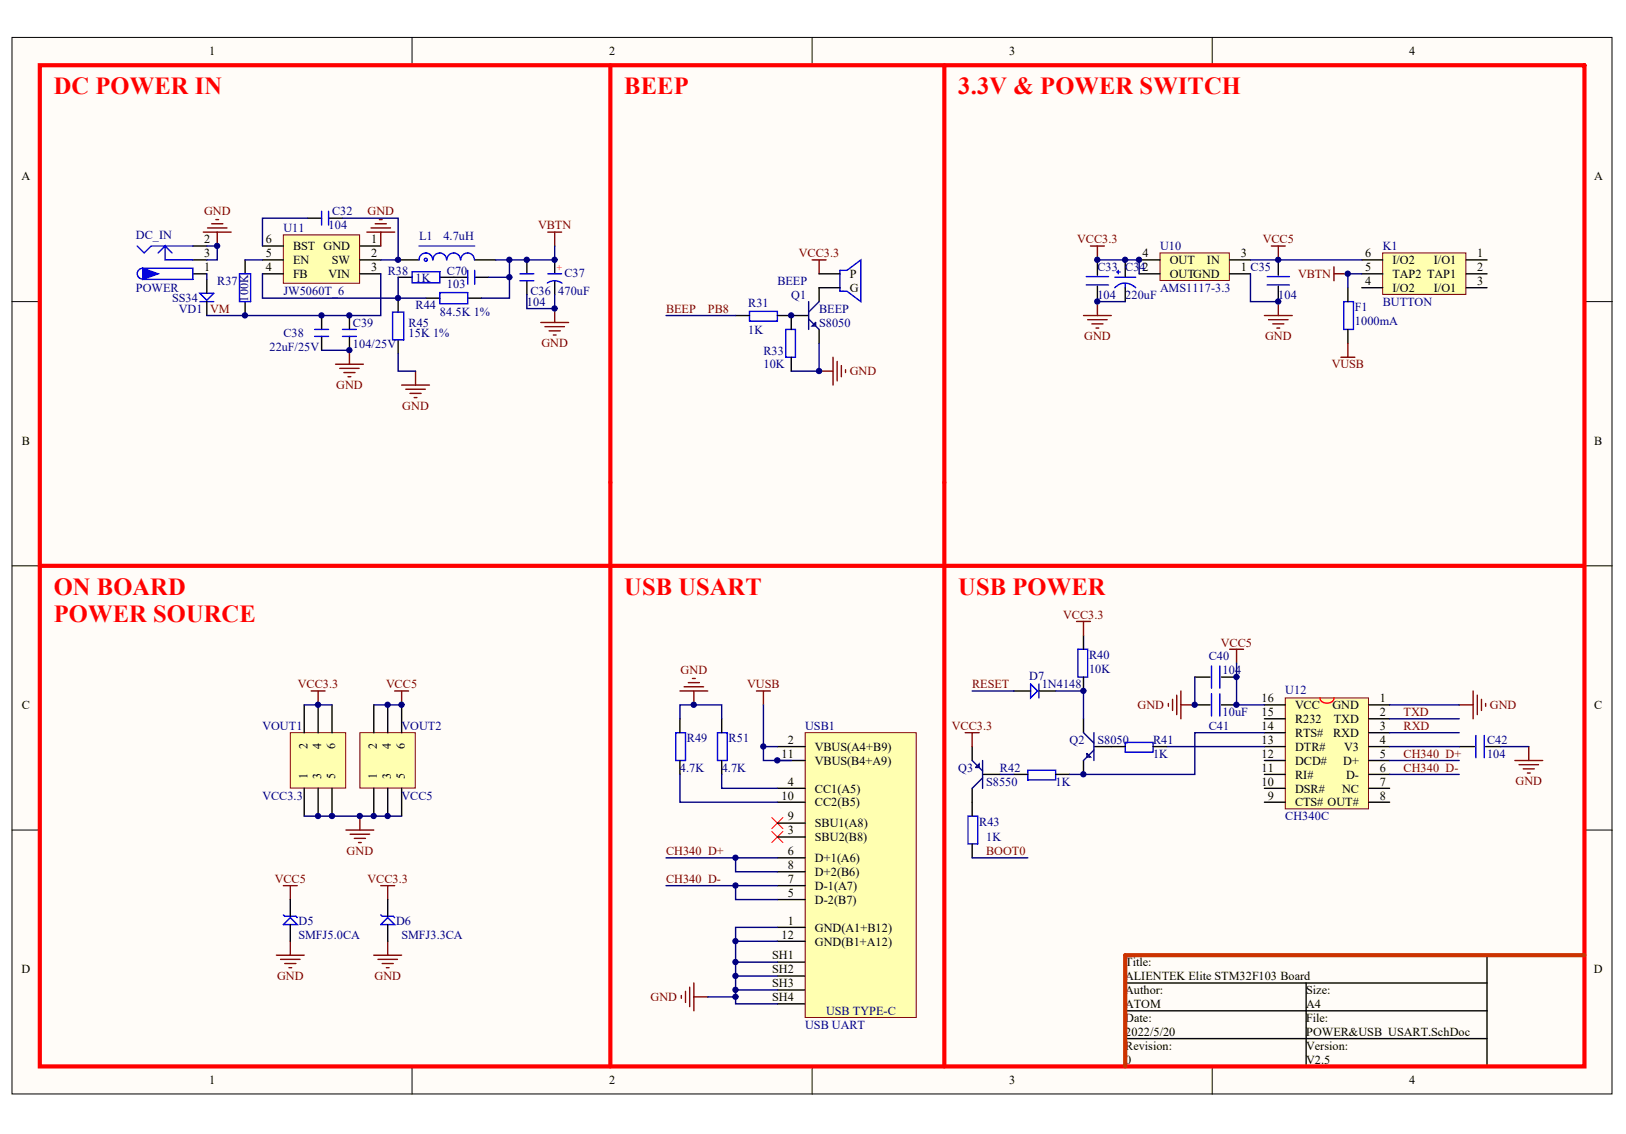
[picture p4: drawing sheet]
<svg xmlns="http://www.w3.org/2000/svg" width="287mm" height="200mm" viewBox="0 0 287 200" stroke-linecap="round" stroke-linejoin="round" font-family="sans-serif">
<defs><g id="words">
<g font-size="4.3" fill="#f00">
<text x="9.5" y="16.6">DC POWER IN</text>
<text x="110.1" y="16.6">BEEP</text>
<text x="169" y="16.6">3.3V &amp; POWER SWITCH</text>
<text x="9.5" y="104.9">ON BOARD</text>
<text x="110.1" y="104.9">USB USART</text>
<text x="169" y="104.9">USB POWER</text>
<text x="9.5" y="109.8">POWER SOURCE</text>
</g>
<g font-size="2.2">
<text x="36.9" y="9.8">1</text>
<text x="107.4" y="9.8">2</text>
<text x="178" y="9.8">3</text>
<text x="248.6" y="9.8">4</text>
<text x="3.8" y="31.8">A</text>
<text x="281.2" y="31.8">A</text>
<text x="36" y="47.8">1</text>
<text x="36" y="42.9">2</text>
<text x="36" y="45.4">3</text>
<text x="46.9" y="47.8">4</text>
<text x="46.9" y="45.4">5</text>
<text x="46.9" y="42.9">6</text>
<text x="51.7" y="46.6">EN</text>
<text x="51.7" y="44.1">BST GND</text>
<text x="58.5" y="46.6">SW</text>
<text x="65.4" y="42.9">1</text>
<text x="65.4" y="45.4">2</text>
<text x="65.4" y="47.8">3</text>
<text x="201.5" y="45.4">4</text>
<text x="206.3" y="46.6">OUT</text>
<text x="212.9" y="46.6">IN</text>
<text x="218.9" y="47.8">1 C35</text>
<text x="218.9" y="45.4">3</text>
<text x="240.8" y="47.8">5</text>
<text x="240.8" y="45.4">6</text>
<text x="245.6" y="46.6">I/O2</text>
<text x="252.9" y="46.6">I/O1</text>
<text x="260.6" y="45.4">1</text>
<text x="260.6" y="47.8">2</text>
<text x="51.7" y="49">FB</text>
<text x="58" y="49">VIN</text>
<text x="149.9" y="49">P</text>
<text x="149.9" y="51.5">G</text>
<text x="206.3" y="49">OUTGND</text>
<text x="240.8" y="50.3">4</text>
<text x="245.6" y="51.5">I/O2</text>
<text x="245.6" y="49">TAP2 TAP1</text>
<text x="252.9" y="51.5">I/O1</text>
<text x="260.6" y="50.3">3</text>
<text x="3.9" y="78.4">B</text>
<text x="281.2" y="78.4">B</text>
<text x="3.9" y="125">C</text>
<text x="222.5" y="123.9">16</text>
<text x="228.4" y="125.1">VCC</text>
<text x="235" y="125.1">GND</text>
<text x="243.4" y="123.9">1</text>
<text x="281.2" y="125">C</text>
<text x="139" y="131.2">2</text>
<text x="222.5" y="131.2">13</text>
<text x="222.5" y="128.8">14</text>
<text x="222.5" y="126.3">15</text>
<text x="228.4" y="130">RTS#</text>
<text x="228.4" y="127.5">R232</text>
<text x="235.1" y="130">RXD</text>
<text x="235.3" y="127.5">TXD</text>
<text x="243.4" y="126.3">2</text>
<text x="243.4" y="128.8">3</text>
<text x="243.4" y="131.2">4</text>
<text x="137.9" y="133.7">11</text>
<text x="143.7" y="132.4">VBUS(A4+B9)</text>
<text x="143.7" y="134.9">VBUS(B4+A9)</text>
<text x="222.5" y="136.1">11</text>
<text x="222.5" y="133.7">12</text>
<text x="228.4" y="137.3">RI#</text>
<text x="228.4" y="134.9">DCD#</text>
<text x="228.4" y="132.4">DTR#</text>
<text x="236.9" y="134.9">D+</text>
<text x="237.1" y="132.4">V3</text>
<text x="237.4" y="137.3">D-</text>
<text x="243.4" y="133.7">5</text>
<text x="243.4" y="136.1">6</text>
<text x="137.9" y="141">10</text>
<text x="139" y="138.6">4</text>
<text x="143.7" y="139.8">CC1(A5)</text>
<text x="143.7" y="142.2">CC2(B5)</text>
<text x="222.5" y="138.6">10</text>
<text x="223.6" y="141">9</text>
<text x="228.4" y="142.2">CTS# OUT#</text>
<text x="228.4" y="139.8">DSR#</text>
<text x="236.7" y="139.8">NC</text>
<text x="243.4" y="138.6">7</text>
<text x="243.4" y="141">8</text>
<text x="139" y="147.2">3</text>
<text x="139" y="144.7">9</text>
<text x="143.7" y="148.4">SBU2(B8)</text>
<text x="143.7" y="145.9">SBU1(A8)</text>
<text x="139" y="150.8">6</text>
<text x="139" y="155.7">7</text>
<text x="139" y="153.3">8</text>
<text x="143.7" y="152.1">D+1(A6)</text>
<text x="143.7" y="154.5">D+2(B6)</text>
<text x="139" y="158.2">5</text>
<text x="143.7" y="159.4">D-2(B7)</text>
<text x="143.7" y="157">D-1(A7)</text>
<text x="137.9" y="165.6">12</text>
<text x="139" y="163.1">1</text>
<text x="143.7" y="164.3">GND(A1+B12)</text>
<text x="143.7" y="166.8">GND(B1+A12)</text>
<text x="3.8" y="171.6">D</text>
<text x="136.2" y="171.7">SH2</text>
<text x="136.2" y="169.2">SH1</text>
<text x="198.5" y="170.5">Title:</text>
<text x="198.5" y="172.9">ALIENTEK Elite STM32F103 Board</text>
<text x="281.1" y="171.6">D</text>
<text x="136.2" y="174.1">SH3</text>
<text x="136.2" y="176.6">SH4</text>
<text x="143.7" y="177.8">Shield4</text>
<text x="198.5" y="175.4">Author:</text>
<text x="198.5" y="177.8">ATOM</text>
<text x="230.4" y="175.4">Size:</text>
<text x="230.4" y="177.8">A4</text>
<text x="198.5" y="180.3">Date:</text>
<text x="198.5" y="185.2">Revision:</text>
<text x="198.5" y="182.7">2022/5/20</text>
<text x="230.4" y="180.3">File:</text>
<text x="230.4" y="185.2">Version:</text>
<text x="230.4" y="182.7">POWER&amp;USB_USART.SchDoc</text>
<text x="36.9" y="191.3">1</text>
<text x="107.4" y="191.3">2</text>
<text x="178" y="191.3">3</text>
<text x="198.5" y="187.6">0</text>
<text x="230.4" y="187.6">V2.5</text>
<text x="248.6" y="191.3">4</text>
</g>
<g font-size="2.2" fill="#800000">
<text x="36" y="38">GND</text>
<text x="64.8" y="38">GND</text>
<text x="94.9" y="40.5">VBTN</text>
<text x="140.9" y="45.4">VCC3.3</text>
<text x="190" y="42.9">VCC3.3</text>
<text x="222.7" y="42.9">VCC5</text>
<text x="229" y="49">VBTN</text>
<text x="37.1" y="55.2">VM</text>
<text x="117.5" y="55.2">BEEP</text>
<text x="124.8" y="55.2">PB8</text>
<text x="95.5" y="61.3">GND</text>
<text x="191.2" y="60">GND</text>
<text x="223.1" y="60">GND</text>
<text x="234.9" y="64.9">VUSB</text>
<text x="59.3" y="68.6">GND</text>
<text x="149.9" y="66.2">GND</text>
<text x="71" y="72.3">GND</text>
<text x="187.6" y="109.1">VCC3.3</text>
<text x="120.1" y="118.9">GND</text>
<text x="215.4" y="114">VCC5</text>
<text x="52.6" y="121.4">VCC3.3</text>
<text x="68.1" y="121.4">VCC5</text>
<text x="131.8" y="121.4">VUSB</text>
<text x="171.5" y="121.4">RESET</text>
<text x="200.7" y="125.1">GND</text>
<text x="262.8" y="125.1">GND</text>
<text x="167.9" y="128.8">VCC3.3</text>
<text x="247.6" y="126.3">TXD</text>
<text x="247.6" y="128.8">RXD</text>
<text x="247.6" y="136.1">CH340_D-</text>
<text x="247.6" y="133.7">CH340_D+</text>
<text x="267.3" y="138.5">GND</text>
<text x="48.5" y="155.7">VCC5</text>
<text x="61.1" y="150.8">GND</text>
<text x="64.8" y="155.7">VCC3.3</text>
<text x="117.5" y="155.7">CH340_D-</text>
<text x="117.5" y="150.8">CH340_D+</text>
<text x="173.9" y="150.8">BOOT0</text>
<text x="48.9" y="172.9">GND</text>
<text x="66.1" y="172.9">GND</text>
<text x="114.8" y="176.6">GND</text>
</g>
<g font-size="2.2" fill="#000080">
<text x="50" y="41">U11</text>
<text x="58" y="40.5">104</text>
<text x="58.6" y="38">C32</text>
<text x="24" y="42.2">DC_IN</text>
<text x="73.9" y="42.3">L1</text>
<text x="78.2" y="42.3">4.7uH</text>
<text x="193.6" y="47.8">C33</text>
<text x="198.5" y="47.8">C342</text>
<text x="204.6" y="44.1">U10</text>
<text x="243.9" y="44.1">K1</text>
<text x="24" y="51.5">POWER</text>
<text x="30.3" y="53.3">SS34</text>
<text x="38.3" y="50.3">R37</text>
<text x="50" y="52">JW5060T_6</text>
<text x="68.4" y="48.4">R38</text>
<text x="73.3" y="49.7">1K</text>
<text x="78.8" y="48.4">C70</text>
<text x="78.8" y="50.9">103</text>
<text x="92.9" y="53.9">104</text>
<text x="93.5" y="52.1">C36</text>
<text x="98.5" y="52.1">470uF</text>
<text x="99.6" y="48.8">C37</text>
<text x="137.1" y="50.3">BEEP</text>
<text x="139.6" y="52.7">Q1</text>
<text x="193.6" y="52.7">104</text>
<text x="198.5" y="52.7">220uF</text>
<text x="204.6" y="51.5">AMS1117-3.3</text>
<text x="225.5" y="52.7">104</text>
<text x="243.9" y="53.9">BUTTON</text>
<text x="31.6" y="55.2">VD1</text>
<text x="50" y="59.5">C38</text>
<text x="62.3" y="57.6">C39</text>
<text x="72.1" y="57.6">R45</text>
<text x="72.1" y="59.5">15K 1%</text>
<text x="73.3" y="54.6">R44</text>
<text x="77.6" y="55.8">84.5K 1%</text>
<text x="132" y="54.2">R31</text>
<text x="132" y="58.9">1K</text>
<text x="144.5" y="57.6">S8050</text>
<text x="144.5" y="55.2">BEEP</text>
<text x="239" y="54.9">F1</text>
<text x="239" y="57.4">1000mA</text>
<text x="47.5" y="61.9">22uF/25V</text>
<text x="62.3" y="61.3">104/25V</text>
<text x="134.7" y="62.5">R33</text>
<text x="134.7" y="65">10K</text>
<text x="181.5" y="119.9">D7</text>
<text x="192.1" y="116.3">R40</text>
<text x="192.1" y="118.7">10K</text>
<text x="213.2" y="116.5">C40</text>
<text x="215.7" y="118.9">104</text>
<text x="183.8" y="121.4">1N4148</text>
<text x="226.7" y="122.4">U12</text>
<text x="46.3" y="128.8">VOUT1</text>
<text x="70.8" y="128.8">VOUT2</text>
<text x="121.2" y="131">R49</text>
<text x="128.5" y="131">R51</text>
<text x="142" y="128.8">USB1</text>
<text x="188.7" y="131.2">Q2</text>
<text x="193.6" y="131.2">S8050</text>
<text x="203.4" y="131.2">R41</text>
<text x="213.2" y="128.8">C41</text>
<text x="215.7" y="126.3">10uF</text>
<text x="262.3" y="131.2">C42</text>
<text x="119.9" y="136.1">4.7K</text>
<text x="127.3" y="136.1">4.7K</text>
<text x="169" y="136.1">Q3</text>
<text x="176.4" y="136.1">R42</text>
<text x="203.4" y="133.7">1K</text>
<text x="262.3" y="133.7">104</text>
<text x="46.3" y="141">VCC3.3</text>
<text x="70.8" y="141">VCC5</text>
<text x="173.9" y="138.6">S8550</text>
<text x="186.2" y="138.6">1K</text>
<text x="172.7" y="145.7">R43</text>
<text x="173.9" y="148.4">1K</text>
<text x="226.7" y="144.7">CH340C</text>
<text x="52.7" y="163.1">D5</text>
<text x="52.7" y="165.6">SMFJ5.0CA</text>
<text x="69.9" y="163.1">D6</text>
<text x="70.8" y="165.6">SMFJ3.3CA</text>
<text x="145.7" y="179">USB TYPE-C</text>
<text x="142" y="181.5">USB UART</text>
</g>
<text font-size="2.1" fill="#000080" x="43.8" y="53.2" transform="rotate(-90 43.8 53.2)">100K</text>
<g font-size="2.1">
<text x="54.2" y="137.3" transform="rotate(-90 54.2 137.3)">1</text>
<text x="54.2" y="132.1" transform="rotate(-90 54.2 132.1)">2</text>
<text x="56.7" y="137.3" transform="rotate(-90 56.7 137.3)">3</text>
<text x="56.7" y="132.1" transform="rotate(-90 56.7 132.1)">4</text>
<text x="59.1" y="137.3" transform="rotate(-90 59.1 137.3)">5</text>
<text x="59.1" y="132.1" transform="rotate(-90 59.1 132.1)">6</text>
<text x="66.5" y="137.3" transform="rotate(-90 66.5 137.3)">1</text>
<text x="66.5" y="132.1" transform="rotate(-90 66.5 132.1)">2</text>
<text x="68.9" y="137.3" transform="rotate(-90 68.9 137.3)">3</text>
<text x="68.9" y="132.1" transform="rotate(-90 68.9 132.1)">4</text>
<text x="71.4" y="137.3" transform="rotate(-90 71.4 137.3)">5</text>
<text x="71.4" y="132.1" transform="rotate(-90 71.4 132.1)">6</text>
</g>
<text font-size="1.7" fill="#f00" x="98.1" y="46.8" transform="rotate(90 98.1 46.8)">+</text>
</g></defs>
<g fill="#fffcf8" stroke="#000" stroke-width=".18">
<path d="M2.1 6.6h282.2v186.4h-282.2z"/>
<path d="M7 11.5h272.4v176.6h-272.4z"/>
</g>
<path d="M72.7 6.6v4.9M143.3 6.6v4.9M213.8 6.6v4.9M2.1 53.2h4.9M279.5 53.2h4.9M2.1 99.8h4.9M279.5 99.8h4.9M2.1 146.4h4.9M279.5 146.4h4.9M72.7 188.1v4.9M143.3 188.1v4.9M213.8 188.1v4.9" fill="none" stroke="#000" stroke-width=".18"/>
<path d="M198.5 168.5h81v19.6h-81zM198.5 173.4h63.8M198.5 178.3h63.8M230.4 173.4v14.7M262.3 168.5v19.6M198.5 183.2h63.8" fill="none" stroke="#000" stroke-width=".25"/>
<path d="M204.6 44.6h12.2v4.9h-12.2z" fill="#ffffb0" stroke="#800000" stroke-width=".18"/>
<path d="M193.6 45.8v2.7M193.6 50.5v2.7M200.9 48.3h3.7M200.9 45.8h3.7M216.9 48.3h3.7M216.9 45.8h3.7M225.5 45.8v2.7M225.5 50.5v2.7M257.4 131.7h2.7M262.1 131.7h2.7" fill="none" stroke="#000" stroke-width=".25"/>
<path d="M191.6 50.3h3.9M191.6 48.8h3.9M223.5 50.3h3.9M223.5 48.8h3.9M260.3 129.7v4M261.8 129.7v4" fill="none" stroke="#00f" stroke-width=".25"/>
<g fill="none" stroke="#800000" stroke-width=".25">
<path d="M191.1 55.7h4.9M191.9 56.4h3.4M192.3 43.4h2.5M192.6 57.1h2M193.3 57.9h.5M193.6 43.4v2.4M193.6 53.2v2.5M223 55.7h4.9M223.8 56.4h3.4M224.5 57.1h2M225.2 57.9h.5M225.5 53.2v2.5"/>
<path d="M216.9 114.5h2.4M218.1 114.5v2.5M69.6 121.9h2.5M70.8 121.9v2.4"/>
</g>
<path d="M63.5 129.2h9.7v9.8h-9.7z" fill="#ffffb0" stroke="#800000" stroke-width=".18"/>
<path d="M198.5 45.8v3M198.5 50.8v2.4M65.9 124.3v4.9M65.9 139.1v4.9M68.4 124.3v4.9M68.4 139.1v4.9M70.8 124.3v4.9M70.8 139.1v4.9" fill="none" stroke="#000" stroke-width=".25"/>
<path d="M196.6 50.8a2.52 2.52 0 0 1 3.7 0M196.6 48.9h3.7M197 48h.6M197.3 47.7v.6M198.5 50.1v.7" fill="none" stroke="#00f" stroke-width=".25"/>
<path d="M61 146.4h4.9M61.8 147.1h3.4M62.5 147.9h2M63.2 148.6h.5M63.5 144v2.4" fill="none" stroke="#800000" stroke-width=".25"/>
<path d="M51.2 129.2h9.8v9.8h-9.8z" fill="#ffffb0" stroke="#800000" stroke-width=".18"/>
<g fill="none" stroke="#000" stroke-width=".25">
<path d="M237.8 50.8v2.4M237.8 58.1v2.5M191.1 112.1v2.4M191.1 119.4v2.5M53.7 124.3v4.9M53.7 139.1v4.9M56.1 124.3v4.9M56.1 139.1v4.9M58.6 124.3v4.9M58.6 139.1v4.9M171.5 131.7v2.4M171.5 139.1v4.9"/>
<path d="M173.4 136.6h3M178.8 136.6h2.5M178.8 121.9h3M183.3 121.9h2.9M186.2 136.6h2.5M191.1 126.8v2.4M191.1 134.1v2.5M193.1 131.7h5.4M203.4 131.7h2.4M210.8 124.3h2.7M215.4 124.3h2.7M171.5 148.9v2.4"/>
</g>
<g fill="none" stroke="#800000" stroke-width=".25">
<path d="M224.3 43.4h2.4M225.5 43.4v2.4M236.5 63h2.5M237.8 60.6v2.4M189.9 109.6h2.4M191.1 109.6v2.5M54.9 121.9h2.4M56.1 121.9v2.4M170.3 129.2h2.4M171.5 129.2v2.5M257.4 124.3h2.4M259.8 121.9v4.9"/>
<path d="M260.6 122.6v3.5M261.3 123.4v1.9M262.1 124.1v.5"/>
</g>
<path d="M237 53.2h1.7v4.9h-1.7zM190.1 114.5h1.8v4.9h-1.8zM181.3 135.9h4.9v1.7h-4.9zM181.8 120.7l1.2 1.2-1.2 1.2zM183.3 120.7v2.4M198.5 131h4.9v1.7h-4.9zM213.7 122.4v3.9M215.2 122.4v3.9M170.7 144h1.8v4.9h-1.8z" fill="none" stroke="#00f" stroke-width=".25"/>
<path d="M7 11.5h272.5v176.6h-272.5zM166.6 11.5v176.6M7 99.8h272.5" fill="none" stroke="#f00" stroke-width=".74"/>
<path d="M171.5 134.1l1.8 1.9M172.1 135.4l.6-.6v.6zM173.3 134.1v5M173.3 137.2l-1.8 1.9M191.1 129.2l1.9 1.9M191.7 132.9l.6 .6h-.6zM193 129.2v4.9M193 132.3l-1.9 1.8" fill="none" stroke="#11037f" stroke-width=".25"/>
<path d="M243.9 44.6h14.7v7.3h-14.7z" fill="#ffffb0" stroke="#800000" stroke-width=".18"/>
<g fill="none" stroke="#000" stroke-width=".25">
<path d="M34 45.8h2.5M34 48.3h2.5M34 43.4h2.5M36.5 49.3v2.4M36.5 53.2v2.5M61.6 55.7v2.4M61.6 59.3v2.5M70.2 45.8h3.7M83.7 45.8h3.7M92.9 45.8v2.5M92.9 49.5v2.5M97.8 45.8v2.5"/>
<path d="M97.8 49.5v2.5M240.2 45.8h3.7M240.2 48.3h3.7M240.2 50.8h3.7M258.6 45.8h3.7M258.6 48.3h3.7M258.6 50.8h3.7M210.8 119.4h2.7M215.4 119.4h2.7"/>
</g>
<g fill="none" stroke="#800000" stroke-width=".25">
<path d="M37.3 39.5h2M38.1 38.7h.5M35.9 40.9h4.9M36.6 40.2h3.4M38.3 40.9v2.5M95.4 56.9h4.9M96.1 57.6h3.5M96.9 58.4h1.9M97.6 59.1h.5M97.8 54.4v2.5M235.3 47.1v2.4M235.3 48.3h2.5"/>
<path d="M206.1 124.1v.5M206.8 123.4v1.9M207.6 122.6v3.5M208.3 121.9v4.9M208.3 124.3h2.5M267.2 134.1h4.9M267.9 134.9h3.5M268.7 135.6h1.9M269.4 136.4h.5M269.7 131.7v2.4M50 156.2h2.4M51.2 156.2v2.5"/>
<path d="M67.2 156.2h2.4M68.4 156.2v2.5M48.8 168.5h4.9M49.5 169.2h3.4M50.2 170h2M51 170.7h.5M51.2 166v2.5M65.9 168.5h4.9M66.7 169.2h3.4M67.4 170h2M68.1 170.7h.5M68.4 166v2.5"/>
</g>
<g fill="none" stroke="#00f" stroke-width=".25">
<path d="M24.2 43.4l1.2 1.2 1.3-1.2h7.3M25.2 47.3h8.8v2h-8.8zM25.2 47.3a.96 .96 0 0 0-1 1 .96 .96 0 0 0 1 .9M27.9 44.6l1.2-1.2v2.4h4.9M29.1 43.4l1.2 1.2M35.3 51.7h2.4l-1.2 1.3zM35.3 53.2h2.4M60.4 59.3h2.5M60.4 58.1h2.5M73.9 43.4h9.8M75.4 45.8a.27 .27 0 0 0-.3-.2 .27 .27 0 0 0-.3 .3 .27 .27 0 0 0 .4 .2l.2-.3M76.3 45.8a1.2 1.2 0 0 0-1.2-1.2 1.2 1.2 0 0 0-1.2 1.2"/>
<path d="M78.8 45.8a1.2 1.2 0 0 0-1.2-1.2 1.2 1.2 0 0 0-1.2 1.2M81.2 45.8a1.2 1.2 0 0 0-1.2-1.2 1.2 1.2 0 0 0-1.2 1.2M83.7 45.8a1.2 1.2 0 0 0-1.2-1.2 1.2 1.2 0 0 0-1.2 1.2M91.7 48.3h2.5M91.7 49.5h2.5M96.5 49.9h.1a2.2 2.2 0 0 1 2.5 .1M96.6 48.3h2.5M213.7 117.5v3.9M215.2 117.5v3.9"/>
</g>
<path d="M279.5 168.5h-81v19.6" fill="none" stroke="#c30" stroke-width=".74"/>
<path d="M25.2 47.3l2.7 1-2.7 1z" fill="#00f" stroke="#00f" stroke-width=".25"/>
<path d="M50 41.4h13.4v8.6h-13.4z" fill="#ffffb0" stroke="#800000" stroke-width=".18"/>
<g fill="none" stroke="#000" stroke-width=".25">
<path d="M54.3 38.5h2.4M58 38.5h2.4M43.2 45.8v2.5M43.2 53.2v2.5M46.3 43.4h3.7M46.3 45.8h3.7M46.3 48.3h3.7M56.7 55.7v2.4M56.7 59.3v2.5M63.5 43.4h3.7M63.5 45.8h3.7M63.5 48.3h3.7"/>
<path d="M70.2 52.6v2.4M70.2 59.9v2.5M70.2 48.9h2.5M75.1 52.6h2.5M77.6 48.9h4.9M82.5 52.6h2.5M83.7 48.9h2.5M51.2 158.7v2.9M68.4 158.7v2.9M51.2 163.1v2.9M68.4 163.1v2.9"/>
</g>
<g fill="none" stroke="#00f" stroke-width=".25">
<path d="M56.7 37.3v2.4M58 37.3v2.4M42.2 48.3h2v4.9h-2zM55.5 59.3h2.5M55.5 58.1h2.5M69.2 55h2v4.9h-2zM72.7 47.9h4.9v2h-4.9zM77.6 51.6h4.9v2h-4.9zM82.5 47.7v2.4M83.7 47.7v2.4M50 163.1l1.2-1.2 1.2 1.2zM50 161.4l.2 .2h2l.2 .3"/>
<path d="M67.2 163.1l1.2-1.2 1.2 1.2zM67.2 161.4l.2 .2h2l.2 .3"/>
</g>
<g fill="none" stroke="#800000" stroke-width=".25">
<path d="M66.2 39.5h1.9M66.9 38.7h.5M64.7 40.9h4.9M65.4 40.2h3.5M67.2 40.9v2.5M96.6 40.9h2.5M97.8 40.9v2.5M59.2 64.2h4.9M59.9 65h3.5M60.7 65.7h1.9M61.4 66.4h.5M61.6 61.8v2.4"/>
<path d="M70.8 67.9h5M71.6 68.7h3.4M72.3 69.4h2M73.1 70.1h.4M73.3 65.5v2.4"/>
</g>
<path d="M226.7 123.1h14.7v19.6h-14.7z" fill="#ffffb0" stroke="#800000" stroke-width=".18"/>
<g fill="none" stroke="#000" stroke-width=".25">
<path d="M129.8 55.7h2.4M137.1 55.7h5.4M139.6 55.7v2.4M144.5 58.1v2.5M144.5 48.3h3.7M148.2 50.8h-3.7v2.4M139.6 63v2.5M119.9 126.8v2.4M119.9 134.1v2.5M127.3 126.8v2.4M127.3 134.1v2.5M223 124.3h3.7"/>
<path d="M223 126.8h3.7M223 129.2h3.7M223 131.7h3.7M223 134.1h3.7M223 136.6h3.7M223 139.1h3.7M241.4 124.3h3.7M241.4 126.8h3.7M241.4 129.2h3.7M241.4 131.7h3.7M241.4 134.1h3.7M241.4 136.6h3.7"/>
<path d="M241.4 139.1h3.7M223 141.5h3.7M241.4 141.5h3.7M137.1 172.2h4.9M137.1 174.6h4.9M137.1 177.1h4.9M137.1 169.7h4.9"/>
</g>
<path d="M232.8 123.1a1.27 1.27 0 0 0 1.3 .9 1.27 1.27 0 0 0 1.2-.9" fill="none" stroke="#f00" stroke-width=".25"/>
<path d="M107.7 11.5v176.6" fill="none" stroke="#f00" stroke-width=".74"/>
<g fill="none" stroke="#800000" stroke-width=".25">
<path d="M143.3 45.8h2.4M144.5 45.8v2.5M144.5 65.5h2.4M146.9 63v4.9M147.7 63.8v3.4M148.4 64.5v1.9M149.1 65.2v.5M122.1 119.7h.5M119.9 121.9h4.9M120.7 121.1h3.4M121.4 120.4h2M122.4 121.9v2.4"/>
<path d="M133.4 121.9h2.5M134.7 121.9v2.4M120.2 175.6v.5M120.9 174.9v1.9M121.7 174.1v3.5M122.4 173.4v4.9M122.4 175.8h2.4"/>
</g>
<path d="M132.2 54.9h4.9v1.7h-4.9zM138.6 58.1h1.7v4.9h-1.7zM148.2 47.7h1.2l2.4-1.9v7.4l-2.4-1.8h-1.2zM119.2 129.2h1.7v4.9h-1.7zM126.6 129.2h1.7v4.9h-1.7z" fill="none" stroke="#00f" stroke-width=".25"/>
<path d="M142.6 53.2v4.9M142.6 56.3l1.9 1.8M143.3 57.5l.6-.6v.6zM144.5 53.2l-1.9 1.8" fill="none" stroke="#11037f" stroke-width=".25"/>
<path d="M136.1 146.7l2 1.9M136.1 144.2l2 2M138.1 146.7l-2 1.9M138.1 144.2l-2 2" fill="none" stroke="#f00" stroke-width=".18"/>
<path d="M142 129.2h19.6v50.3h-19.6z" fill="#ffffb0" stroke="#800000" stroke-width=".18"/>
<path d="M137.1 131.7h4.9M137.1 139.1h4.9M137.1 134.1h4.9M137.1 147.6h4.9M137.1 158.7h4.9M137.1 151.3h4.9M137.1 156.2h4.9M137.1 153.8h4.9M137.1 145.2h4.9M137.1 141.5h4.9M137.1 163.6h4.9M137.1 166h4.9" fill="none" stroke="#000" stroke-width=".25"/>
<g fill="none" stroke="#000080" stroke-width=".25">
<path d="M54.3 38.5h-8v4.9M60.4 38.5h9.8v7.3h-3M36.5 43.4h1.8v2.4h-1.8M36.5 48.3v1M43.2 45.8h3.1M46.3 48.3v4.3h28.8M67.2 48.3v7.4h-30.7M70.2 48.9v3.7M86.2 48.9h3.7v3.7h-4.9M87.4 45.8h2.5M92.9 52v2.4h4.9v-2.4M97.8 43.4v2.4h-7.9v3.1"/>
<path d="M117.5 55.7h12.3M193.6 45.8h7.3v2.5M193.6 53.2h4.9M220.6 48.3v4.9h4.9M220.6 45.8h19.6M240.2 48.3h-2.4v2.5M56.7 61.8h4.9M70.2 62.4v3.1h3.1M144.5 60.6v4.9h-4.9M210.8 119.4v4.9M218.1 117v7.3h4.9M53.7 124.3h4.9"/>
<path d="M65.9 124.3h4.9M119.9 136.6v4.9h17.2M119.9 126.8v-2.5h7.4v2.5M127.3 136.6v2.5h9.8M134.7 124.3v7.4M137.1 131.7h-2.4v2.4h4.9M171.5 121.9h7.3M176.4 136.6h2.4M186.2 121.9h4.9v4.9M205.8 131.7h17.2M223 129.2h-12.2v7.4h-22.1M245.1 136.6h12.3"/>
<path d="M245.1 131.7h12.3M245.1 134.1h12.3M245.1 129.2h12.3M245.1 126.8h12.3M245.1 124.3h12.3M264.8 131.7h4.9M53.7 144h17.1M117.5 156.2h12.3v2.5h7.3M117.5 151.3h19.6M129.8 151.3v2.5h7.3M129.8 156.2h7.3M171.5 151.3h9.8"/>
<path d="M124.8 175.8h5M129.8 174.6h7.3M129.8 172.2h7.3M129.8 169.7h7.3M129.8 166h7.3M137.1 163.6h-7.3v13.5h7.3"/>
</g>
<g fill="#000080" stroke="#000080" stroke-width=".18">
<circle cx="38.3" cy="43.4" r=".47"/>
<circle cx="43.2" cy="55.6" r=".47"/>
<circle cx="56.1" cy="143.9" r=".47"/>
<circle cx="56.1" cy="124.3" r=".47"/>
<circle cx="56.7" cy="55.6" r=".47"/>
<circle cx="58.6" cy="143.9" r=".47"/>
<circle cx="61.6" cy="61.8" r=".47"/>
<circle cx="61.6" cy="55.6" r=".47"/>
<circle cx="63.5" cy="143.9" r=".47"/>
<circle cx="65.9" cy="143.9" r=".47"/>
<circle cx="68.4" cy="143.9" r=".47"/>
<circle cx="68.4" cy="124.3" r=".47"/>
<circle cx="70.2" cy="52.6" r=".47"/>
<circle cx="70.2" cy="45.8" r=".47"/>
<circle cx="70.8" cy="124.3" r=".47"/>
<circle cx="89.8" cy="48.9" r=".47"/>
<circle cx="89.8" cy="45.8" r=".47"/>
<circle cx="92.9" cy="45.8" r=".47"/>
<circle cx="97.8" cy="54.4" r=".47"/>
<circle cx="97.8" cy="45.8" r=".47"/>
<circle cx="122.4" cy="124.3" r=".47"/>
<circle cx="129.7" cy="175.8" r=".47"/>
<circle cx="129.7" cy="174.6" r=".47"/>
<circle cx="129.7" cy="172.1" r=".47"/>
<circle cx="129.7" cy="169.7" r=".47"/>
<circle cx="129.7" cy="166" r=".47"/>
<circle cx="129.7" cy="156.2" r=".47"/>
<circle cx="129.7" cy="151.3" r=".47"/>
<circle cx="134.6" cy="131.7" r=".47"/>
<circle cx="137.1" cy="134.1" r=".47"/>
<circle cx="139.5" cy="55.6" r=".47"/>
<circle cx="144.5" cy="65.4" r=".47"/>
<circle cx="191.1" cy="136.6" r=".47"/>
<circle cx="191.1" cy="121.9" r=".47"/>
<circle cx="193.5" cy="53.2" r=".47"/>
<circle cx="193.5" cy="45.8" r=".47"/>
<circle cx="198.5" cy="45.8" r=".47"/>
<circle cx="200.9" cy="45.8" r=".47"/>
<circle cx="210.7" cy="124.3" r=".47"/>
<circle cx="218.1" cy="124.3" r=".47"/>
<circle cx="218.1" cy="119.4" r=".47"/>
<circle cx="225.5" cy="53.2" r=".47"/>
<circle cx="225.5" cy="45.8" r=".47"/>
<circle cx="237.7" cy="48.3" r=".47"/>
</g>
<use href="#words"/>
</svg>
